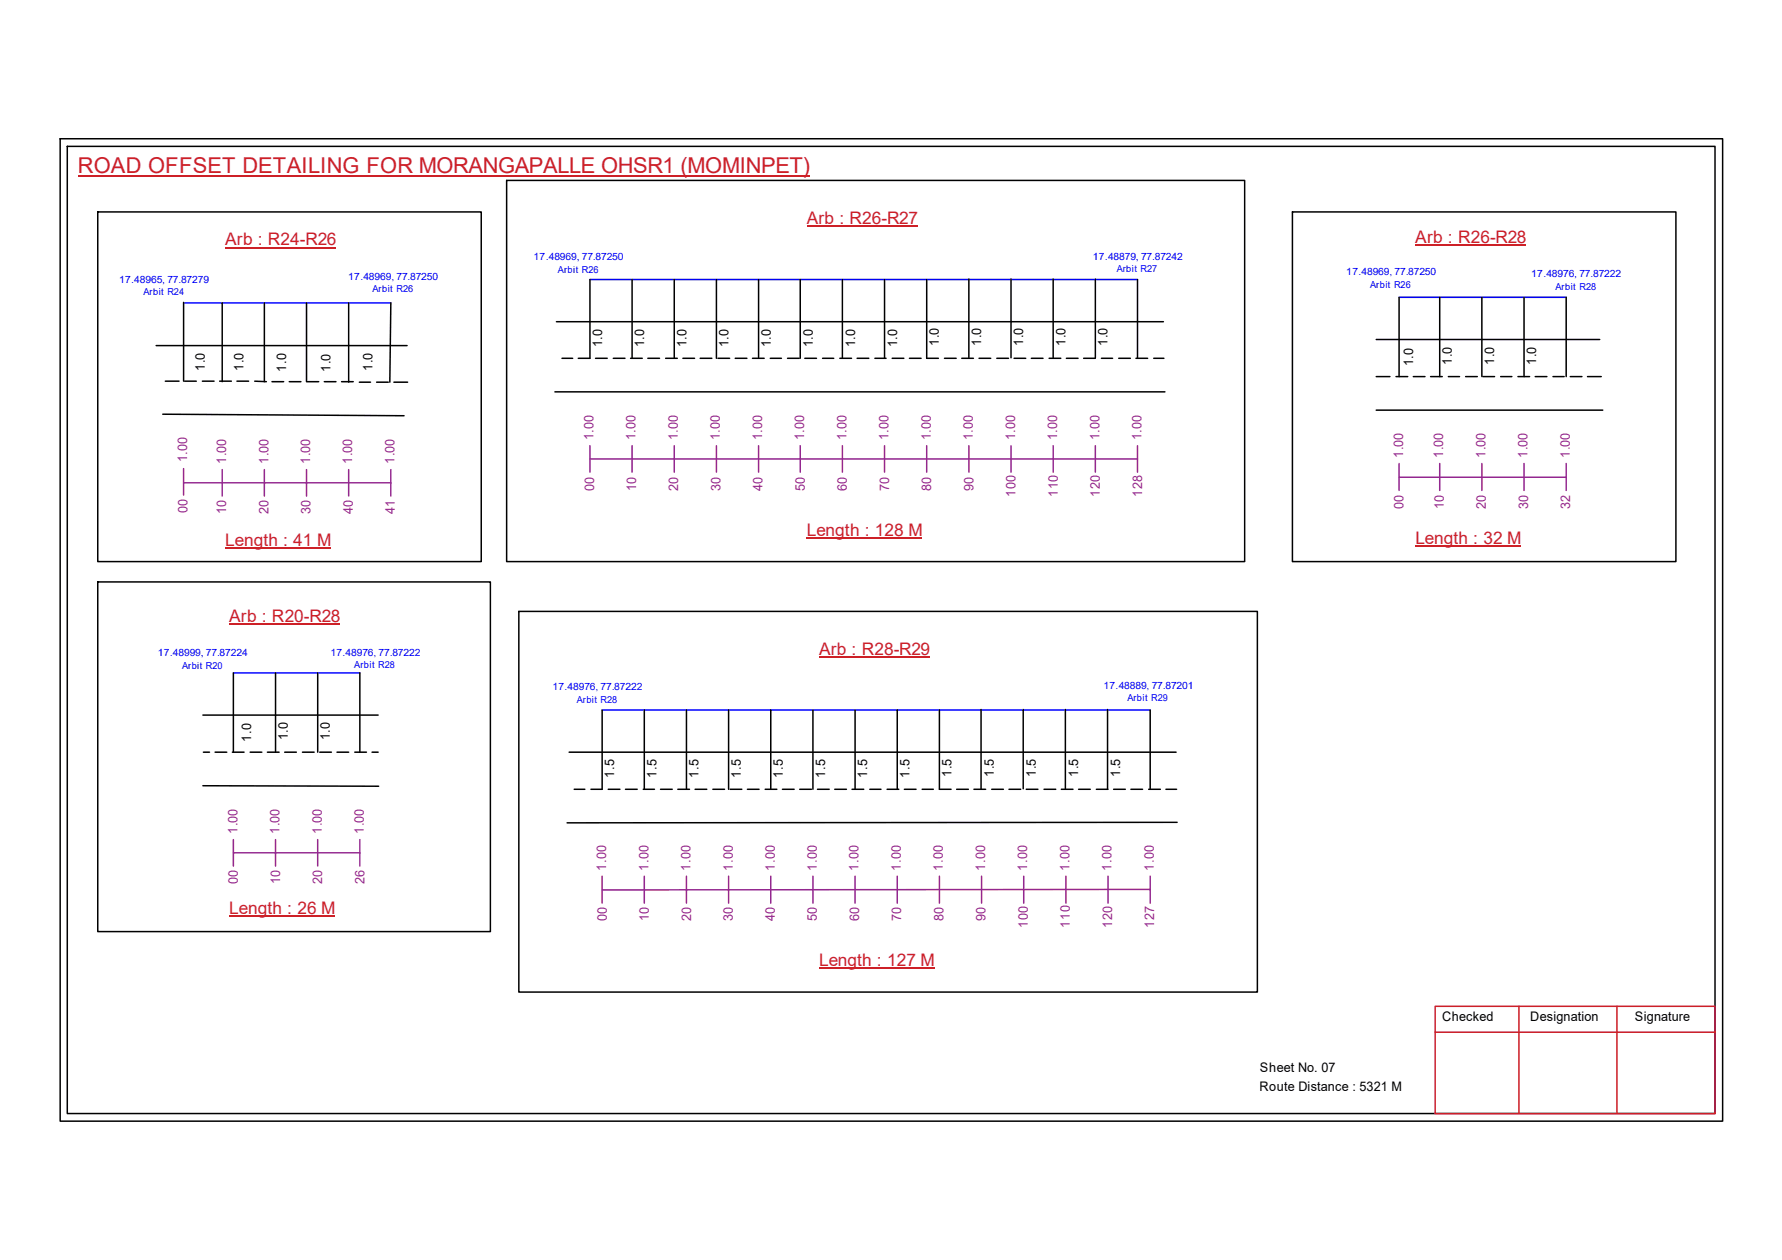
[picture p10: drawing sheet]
<svg xmlns="http://www.w3.org/2000/svg" width="297mm" height="210mm" viewBox="0 0 297 210" stroke-linecap="round" stroke-linejoin="round" font-family="sans-serif">
<defs><g id="words">
<text font-size="3.6" fill="#cd2027" x="13" y="28.9">ROAD OFFSET DETAILING FOR MORANGAPALLE OHSR1 (MOMINPET)</text>
<g font-size="2.9" fill="#cd2027">
<text x="37.5" y="40.9">Arb : R24-R26</text>
<text x="134.5" y="37.3">Arb : R26-R27</text>
<text x="235.9" y="40.6">Arb : R26-R28</text>
<text x="134.5" y="89.2">Length : 128 M</text>
<text x="37.5" y="91">Length : 41 M</text>
<text x="235.9" y="90.7">Length : 32 M</text>
<text x="38.2" y="103.6">Arb : R20-R28</text>
<text x="136.5" y="109.1">Arb : R28-R29</text>
<text x="38.2" y="152.2">Length : 26 M</text>
<text x="136.5" y="161">Length : 127 M</text>
</g>
<g font-size="2.2">
<text x="100.4" y="57.8" transform="rotate(-90 100.4 57.8)">1.0</text>
<text x="107.4" y="57.8" transform="rotate(-90 107.4 57.8)">1.0</text>
<text x="114.4" y="57.8" transform="rotate(-90 114.4 57.8)">1.0</text>
<text x="121.5" y="57.8" transform="rotate(-90 121.5 57.8)">1.0</text>
<text x="128.5" y="57.8" transform="rotate(-90 128.5 57.8)">1.0</text>
<text x="135.5" y="57.8" transform="rotate(-90 135.5 57.8)">1.0</text>
<text x="142.5" y="57.8" transform="rotate(-90 142.5 57.8)">1.0</text>
<text x="149.6" y="57.8" transform="rotate(-90 149.6 57.8)">1.0</text>
<text x="156.5" y="57.7" transform="rotate(-90 156.5 57.7)">1.0</text>
<text x="163.5" y="57.7" transform="rotate(-90 163.5 57.7)">1.0</text>
<text x="170.6" y="57.7" transform="rotate(-90 170.6 57.7)">1.0</text>
<text x="177.6" y="57.7" transform="rotate(-90 177.6 57.7)">1.0</text>
<text x="184.6" y="57.7" transform="rotate(-90 184.6 57.7)">1.0</text>
<text x="34.2" y="61.8" transform="rotate(-90 34.2 61.8)">1.0</text>
<text x="40.6" y="61.8" transform="rotate(-90 40.6 61.8)">1.0</text>
<text x="47.7" y="61.9" transform="rotate(-90 47.7 61.9)">1.0</text>
<text x="55.1" y="62" transform="rotate(-90 55.1 62)">1.0</text>
<text x="62.1" y="61.8" transform="rotate(-90 62.1 61.8)">1.0</text>
<text x="235.6" y="61" transform="rotate(-90 235.6 61)">1.0</text>
<text x="242" y="60.8" transform="rotate(-90 242 60.8)">1.0</text>
<text x="249" y="60.8" transform="rotate(-90 249 60.8)">1.0</text>
<text x="256.1" y="60.8" transform="rotate(-90 256.1 60.8)">1.0</text>
<text x="41.9" y="123.5" transform="rotate(-90 41.9 123.5)">1.0</text>
<text x="48" y="123.4" transform="rotate(-90 48 123.4)">1.0</text>
<text x="55" y="123.4" transform="rotate(-90 55 123.4)">1.0</text>
<text x="102.4" y="129.5" transform="rotate(-90 102.4 129.5)">1.5</text>
<text x="109.4" y="129.5" transform="rotate(-90 109.4 129.5)">1.5</text>
<text x="116.5" y="129.5" transform="rotate(-90 116.5 129.5)">1.5</text>
<text x="123.5" y="129.5" transform="rotate(-90 123.5 129.5)">1.5</text>
<text x="130.5" y="129.5" transform="rotate(-90 130.5 129.5)">1.5</text>
<text x="137.5" y="129.5" transform="rotate(-90 137.5 129.5)">1.5</text>
<text x="144.6" y="129.5" transform="rotate(-90 144.6 129.5)">1.5</text>
<text x="151.6" y="129.5" transform="rotate(-90 151.6 129.5)">1.5</text>
<text x="158.6" y="129.5" transform="rotate(-90 158.6 129.5)">1.5</text>
<text x="165.6" y="129.5" transform="rotate(-90 165.6 129.5)">1.5</text>
<text x="172.7" y="129.5" transform="rotate(-90 172.7 129.5)">1.5</text>
<text x="179.7" y="129.5" transform="rotate(-90 179.7 129.5)">1.5</text>
<text x="186.7" y="129.5" transform="rotate(-90 186.7 129.5)">1.5</text>
<text x="240.4" y="170.1">Checked</text>
<text x="255.1" y="170.1">Designation</text>
<text x="272.5" y="170.1">Signature</text>
<text x="210" y="178.6">Sheet No. 07</text>
<text x="209.9" y="181.7">Route Distance : 5321 M</text>
</g>
<g font-size="2.2" fill="#93278f">
<text x="31.2" y="77" transform="rotate(-90 31.2 77)">1.00</text>
<text x="37.7" y="77.3" transform="rotate(-90 37.7 77.3)">1.00</text>
<text x="44.7" y="77.3" transform="rotate(-90 44.7 77.3)">1.00</text>
<text x="51.7" y="77.3" transform="rotate(-90 51.7 77.3)">1.00</text>
<text x="58.7" y="77.3" transform="rotate(-90 58.7 77.3)">1.00</text>
<text x="65.7" y="77.3" transform="rotate(-90 65.7 77.3)">1.00</text>
<text x="98.9" y="73.3" transform="rotate(-90 98.9 73.3)">1.00</text>
<text x="106" y="73.3" transform="rotate(-90 106 73.3)">1.00</text>
<text x="113" y="73.3" transform="rotate(-90 113 73.3)">1.00</text>
<text x="120" y="73.3" transform="rotate(-90 120 73.3)">1.00</text>
<text x="127" y="73.3" transform="rotate(-90 127 73.3)">1.00</text>
<text x="134.1" y="73.3" transform="rotate(-90 134.1 73.3)">1.00</text>
<text x="141.1" y="73.3" transform="rotate(-90 141.1 73.3)">1.00</text>
<text x="148.1" y="73.3" transform="rotate(-90 148.1 73.3)">1.00</text>
<text x="155.1" y="73.3" transform="rotate(-90 155.1 73.3)">1.00</text>
<text x="162.2" y="73.3" transform="rotate(-90 162.2 73.3)">1.00</text>
<text x="169.2" y="73.3" transform="rotate(-90 169.2 73.3)">1.00</text>
<text x="176.2" y="73.3" transform="rotate(-90 176.2 73.3)">1.00</text>
<text x="183.3" y="73.3" transform="rotate(-90 183.3 73.3)">1.00</text>
<text x="190.3" y="73.3" transform="rotate(-90 190.3 73.3)">1.00</text>
<text x="233.9" y="76.3" transform="rotate(-90 233.9 76.3)">1.00</text>
<text x="240.6" y="76.3" transform="rotate(-90 240.6 76.3)">1.00</text>
<text x="247.6" y="76.3" transform="rotate(-90 247.6 76.3)">1.00</text>
<text x="254.6" y="76.3" transform="rotate(-90 254.6 76.3)">1.00</text>
<text x="261.7" y="76.3" transform="rotate(-90 261.7 76.3)">1.00</text>
<text x="99" y="81.8" transform="rotate(-90 99 81.8)">00</text>
<text x="106" y="81.8" transform="rotate(-90 106 81.8)">10</text>
<text x="113.1" y="81.8" transform="rotate(-90 113.1 81.8)">20</text>
<text x="120.1" y="81.8" transform="rotate(-90 120.1 81.8)">30</text>
<text x="127.1" y="81.8" transform="rotate(-90 127.1 81.8)">40</text>
<text x="134.2" y="81.8" transform="rotate(-90 134.2 81.8)">50</text>
<text x="141.2" y="81.8" transform="rotate(-90 141.2 81.8)">60</text>
<text x="148.2" y="81.8" transform="rotate(-90 148.2 81.8)">70</text>
<text x="155.2" y="81.8" transform="rotate(-90 155.2 81.8)">80</text>
<text x="162.3" y="81.8" transform="rotate(-90 162.3 81.8)">90</text>
<text x="169.3" y="82.8" transform="rotate(-90 169.3 82.8)">100</text>
<text x="176.3" y="82.8" transform="rotate(-90 176.3 82.8)">110</text>
<text x="183.3" y="82.8" transform="rotate(-90 183.3 82.8)">120</text>
<text x="190.4" y="82.8" transform="rotate(-90 190.4 82.8)">128</text>
<text x="31.3" y="85.5" transform="rotate(-90 31.3 85.5)">00</text>
<text x="37.7" y="85.7" transform="rotate(-90 37.7 85.7)">10</text>
<text x="44.7" y="85.7" transform="rotate(-90 44.7 85.7)">20</text>
<text x="51.8" y="85.7" transform="rotate(-90 51.8 85.7)">30</text>
<text x="58.8" y="85.7" transform="rotate(-90 58.8 85.7)">40</text>
<text x="65.8" y="85.7" transform="rotate(-90 65.8 85.7)">41</text>
<text x="234" y="84.8" transform="rotate(-90 234 84.8)">00</text>
<text x="240.7" y="84.8" transform="rotate(-90 240.7 84.8)">10</text>
<text x="247.7" y="84.8" transform="rotate(-90 247.7 84.8)">20</text>
<text x="254.7" y="84.8" transform="rotate(-90 254.7 84.8)">30</text>
<text x="261.7" y="84.8" transform="rotate(-90 261.7 84.8)">32</text>
<text x="39.6" y="138.9" transform="rotate(-90 39.6 138.9)">1.00</text>
<text x="46.6" y="138.9" transform="rotate(-90 46.6 138.9)">1.00</text>
<text x="53.6" y="138.9" transform="rotate(-90 53.6 138.9)">1.00</text>
<text x="60.7" y="138.9" transform="rotate(-90 60.7 138.9)">1.00</text>
<text x="39.7" y="147.3" transform="rotate(-90 39.7 147.3)">00</text>
<text x="46.7" y="147.3" transform="rotate(-90 46.7 147.3)">10</text>
<text x="53.7" y="147.3" transform="rotate(-90 53.7 147.3)">20</text>
<text x="60.7" y="147.3" transform="rotate(-90 60.7 147.3)">26</text>
<text x="101" y="145" transform="rotate(-90 101 145)">1.00</text>
<text x="108.1" y="145" transform="rotate(-90 108.1 145)">1.00</text>
<text x="115.1" y="145" transform="rotate(-90 115.1 145)">1.00</text>
<text x="122.1" y="145" transform="rotate(-90 122.1 145)">1.00</text>
<text x="129.2" y="145" transform="rotate(-90 129.2 145)">1.00</text>
<text x="136.2" y="145" transform="rotate(-90 136.2 145)">1.00</text>
<text x="143.1" y="145" transform="rotate(-90 143.1 145)">1.00</text>
<text x="150.2" y="145" transform="rotate(-90 150.2 145)">1.00</text>
<text x="157.2" y="145" transform="rotate(-90 157.2 145)">1.00</text>
<text x="164.2" y="145" transform="rotate(-90 164.2 145)">1.00</text>
<text x="171.2" y="145" transform="rotate(-90 171.2 145)">1.00</text>
<text x="178.3" y="145" transform="rotate(-90 178.3 145)">1.00</text>
<text x="185.3" y="145" transform="rotate(-90 185.3 145)">1.00</text>
<text x="192.3" y="145" transform="rotate(-90 192.3 145)">1.00</text>
<text x="101.1" y="153.5" transform="rotate(-90 101.1 153.5)">00</text>
<text x="108.2" y="153.5" transform="rotate(-90 108.2 153.5)">10</text>
<text x="115.2" y="153.5" transform="rotate(-90 115.2 153.5)">20</text>
<text x="122.1" y="153.5" transform="rotate(-90 122.1 153.5)">30</text>
<text x="129.2" y="153.5" transform="rotate(-90 129.2 153.5)">40</text>
<text x="136.2" y="153.5" transform="rotate(-90 136.2 153.5)">50</text>
<text x="143.2" y="153.5" transform="rotate(-90 143.2 153.5)">60</text>
<text x="150.2" y="153.5" transform="rotate(-90 150.2 153.5)">70</text>
<text x="157.3" y="153.5" transform="rotate(-90 157.3 153.5)">80</text>
<text x="164.3" y="153.5" transform="rotate(-90 164.3 153.5)">90</text>
<text x="171.3" y="154.5" transform="rotate(-90 171.3 154.5)">100</text>
<text x="178.3" y="154.5" transform="rotate(-90 178.3 154.5)">110</text>
<text x="185.4" y="154.5" transform="rotate(-90 185.4 154.5)">120</text>
<text x="192.4" y="154.5" transform="rotate(-90 192.4 154.5)">127</text>
</g>
<g font-size="1.7" fill="#00f">
<text x="19.9" y="47.1">17.48965, 77.87279</text>
<text x="58" y="46.6">17.48969, 77.87250</text>
<text x="88.9" y="43.3">17.48969, 77.87250</text>
<text x="182.2" y="43.3">17.48879, 77.87242</text>
<text x="224.4" y="45.9">17.48969, 77.87250</text>
<text x="255.2" y="46.1">17.48976, 77.87222</text>
<text x="26.3" y="109.3">17.48999, 77.87224</text>
<text x="55.1" y="109.2">17.48976, 77.87222</text>
<text x="92.1" y="115">17.48976, 77.87222</text>
<text x="183.9" y="114.7">17.48889, 77.87201</text>
</g>
<g font-size="1.6" fill="#00f">
<text x="93" y="45.5">Arbit R26</text>
<text x="186.1" y="45.4">Arbit R27</text>
<text x="23.9" y="49.2">Arbit R24</text>
<text x="62.1" y="48.7">Arbit R26</text>
<text x="228.4" y="48">Arbit R26</text>
<text x="259.3" y="48.3">Arbit R28</text>
<text x="30.3" y="111.4">Arbit R20</text>
<text x="59.1" y="111.3">Arbit R28</text>
<text x="96.1" y="117.1">Arbit R28</text>
<text x="187.9" y="116.8">Arbit R29</text>
</g>
</g></defs>
<g fill="none" stroke="#000" stroke-width=".25">
<path d="M10 23.1h277.1v163.7h-277.1zM11.2 24.4h274.7v161.1h-274.7zM16.3 35.3h63.9v58.3h-63.9zM84.5 30.1h123v63.5h-123zM215.4 35.3h64v58.3h-64zM26 57.6h41.9M30.6 50.4v13.1M37 50.5v13.1M44.1 50.5v13.1M51.1 50.5v13.1M58.1 50.5v13.2M65.1 50.5l-.1 13.2"/>
<path d="M92.7 53.6h101.2M93.7 59.7h1.8M98.3 46.6v13.1h-1.9M99.3 59.7h1.9M102.2 59.7h2M105.1 59.7h2M105.4 46.6v13.1M108 59.7h1.9M111 59.7h1.9M112.4 46.6v13.1M113.8 59.7h2M116.7 59.7h2"/>
<path d="M119.4 46.6v13.1M119.7 59.7h1.9M122.6 59.7h1.9M125.4 59.7h2M126.4 46.6v13.1M128.4 59.7h1.9M131.3 59.7h1.9M133.4 46.6v13.1M134.2 59.7h1.9M137.1 59.7h1.9M140 59.7h1.9M140.4 46.6v13.1"/>
<path d="M142.9 59.7h1.9M145.8 59.7h1.9M147.4 46.6v13.1M148.7 59.7h2M151.6 59.7h1.9M154.5 46.6v13.1h1.9M157.4 59.7h2M160.3 59.7h2M161.5 46.5v13.1M163.2 59.7h1.9M166.2 59.7h1.9M168.5 46.5v13.1"/>
<path d="M169 59.7h2M171.9 59.7h2M174.9 59.7h1.9M175.6 46.5v13.1M177.8 59.7h1.9M180.6 59.7h2M182.6 46.5v13.1M183.6 59.7h1.9M186.5 59.7h1.9M189.4 59.7h1.9M189.6 46.6v13.1M192.3 59.7h1.7"/>
<path d="M229.4 56.6h37.3M233.2 49.5v13.2M240 49.5v13.2M247 49.5v13.2M254 49.5v13.2M261.1 49.5v13.2M27.1 69l40.2 .3M27.6 63.5h2.2M30.8 63.5h1.9M33.7 63.5h2M36.6 63.5h2M39.5 63.5h1.9"/>
<path d="M42.5 63.5l1.9 .1M45.3 63.6h2M48.2 63.6h2M51.2 63.6h1.9M54.1 63.6h1.9M56.9 63.6h2M59.9 63.7h1.9M62.8 63.7h1.9M65.7 63.7h2.2M92.5 65.3h101.7M229.4 68.3h37.8M229.4 62.7h2.3"/>
<path d="M232.7 62.7h2M235.6 62.7h1.9M238.5 62.7h1.9M241.4 62.7h1.9M244.3 62.7h1.9M247.2 62.7h1.9M250.1 62.7h1.9M253 62.7h2M255.9 62.7h1.9M258.9 62.7h1.8M261.7 62.7h2M264.6 62.7h2.3"/>
<path d="M16.3 96.9h65.4v58.3h-65.4zM33.8 119.1h29.2M38.9 112.1v13.2M45.9 112.1v13.2M53 112.1v13.2M60 112.1v13.2M86.5 101.9h123.1v63.4h-123.1zM100.4 118.3v13.2h-1.9M107.4 118.3v13.2M114.4 118.3v13.2M121.5 118.3v13.2M128.5 118.3v13.2"/>
<path d="M135.5 118.3v13.2M142.5 118.3v13.2M149.6 118.3v13.2M156.6 118.3v13.2h1.9M163.5 118.2v13.2M170.6 118.2v13.2M177.6 118.2v13.2M184.6 118.2v13.2M191.7 118.3v13.2M33.8 130.9l29.3 .1M33.9 125.3h1M35.9 125.3h1.9"/>
<path d="M38.7 125.3h2M41.7 125.3h1.9M44.6 125.3h1.9M47.5 125.3h1.9M50.4 125.3h2M53.3 125.3h1.9M56.2 125.3h1.9M59.1 125.3h2M62 125.3h1M94.9 125.3h101.1M95.7 131.5h1.8M101.4 131.5h1.9"/>
<path d="M104.3 131.5h1.9M107.2 131.5h1.9M110.1 131.5h2M113 131.5h1.9M115.9 131.5h1.9M118.8 131.5h2M121.7 131.5h2M124.6 131.5h1.9M127.5 131.5h2M130.4 131.5h2M133.3 131.5h2M136.3 131.5h1.9"/>
<path d="M139.1 131.5h2M142 131.5h2M145 131.5h1.9M147.9 131.5h1.9M150.7 131.5h2M153.7 131.5h1.9M159.5 131.5h1.9M162.3 131.5h2M165.3 131.5h2M168.2 131.5h1.9M171.1 131.5h1.9M174 131.5h2"/>
<path d="M176.9 131.5h2M179.8 131.5h1.9M182.7 131.5h2M185.6 131.5h2M188.5 131.5h2M191.5 131.5h1.9M194.3 131.5h1.8M196.2 137l-101.7 .1"/>
</g>
<path d="M239.2 167.6h46.7v17.9h-46.7zM239.2 172h46.7M253.2 167.6v17.9M269.5 167.6v17.9" fill="none" stroke="#cc1f26" stroke-width=".25"/>
<path d="M13 29.3h122" fill="none" stroke="#cd2027" stroke-width=".25"/>
<path d="M30.6 50.5h34.5M98.3 46.6h91.3M233.2 49.5h27.9M38.9 112.1h21.1M100.4 118.3h91.3" fill="none" stroke="#00f" stroke-width=".25"/>
<g fill="none" stroke="#93278f" stroke-width=".25">
<path d="M30.6 78.1v4.4M37 78.2v4.4M44.1 78.2v4.4M51.1 78.2v4.4M58.1 78.2v4.4M65.1 78.2v4.4M98.3 76.5h91.3M98.3 74.3v4.4M105.4 74.3v4.4M112.4 74.3v4.4M119.4 74.3v4.4M126.4 74.3v4.4"/>
<path d="M133.4 74.3v4.4M140.4 74.3v4.4M147.4 74.3v4.4M154.5 74.3v4.4M161.5 74.3v4.4M168.5 74.3v4.4M175.6 74.3v4.4M182.6 74.3v4.4M189.6 74.3v4.4M233.2 79.5h27.9M233.2 77.2v4.5M240 77.2v4.5"/>
<path d="M247 77.2v4.5M254 77.2v4.5M261.1 77.2v4.5M30.6 80.4h34.5M38.9 139.9v4.4M45.9 139.9v4.4M53 139.9v4.4M60 139.9v4.4M38.9 142.1h21.1M100.4 146v4.5M107.4 146v4.5M114.4 146v4.5"/>
<path d="M121.5 146v4.5M128.5 146v4.5M135.5 146v4.5M142.5 146v4.5M149.6 146v4.5M156.6 146v4.5M163.6 146v4.5M170.6 146v4.5M177.7 146v4.5M184.7 146v4.5M191.7 148.2l-91.3 .1M191.7 146v4.5"/>
</g>
<path d="M134.5 37.7h18.4M37.5 41.2h18.5M235.9 40.9h18.5M37.5 91.4h17.7M134.5 89.6h19.2M235.9 91h17.6M38.2 104h18.5M136.5 109.4h18.5M38.2 152.6h17.6M136.5 161.3h19.2" fill="none" stroke="#cd2027" stroke-width=".17"/>
<use href="#words"/>
</svg>
